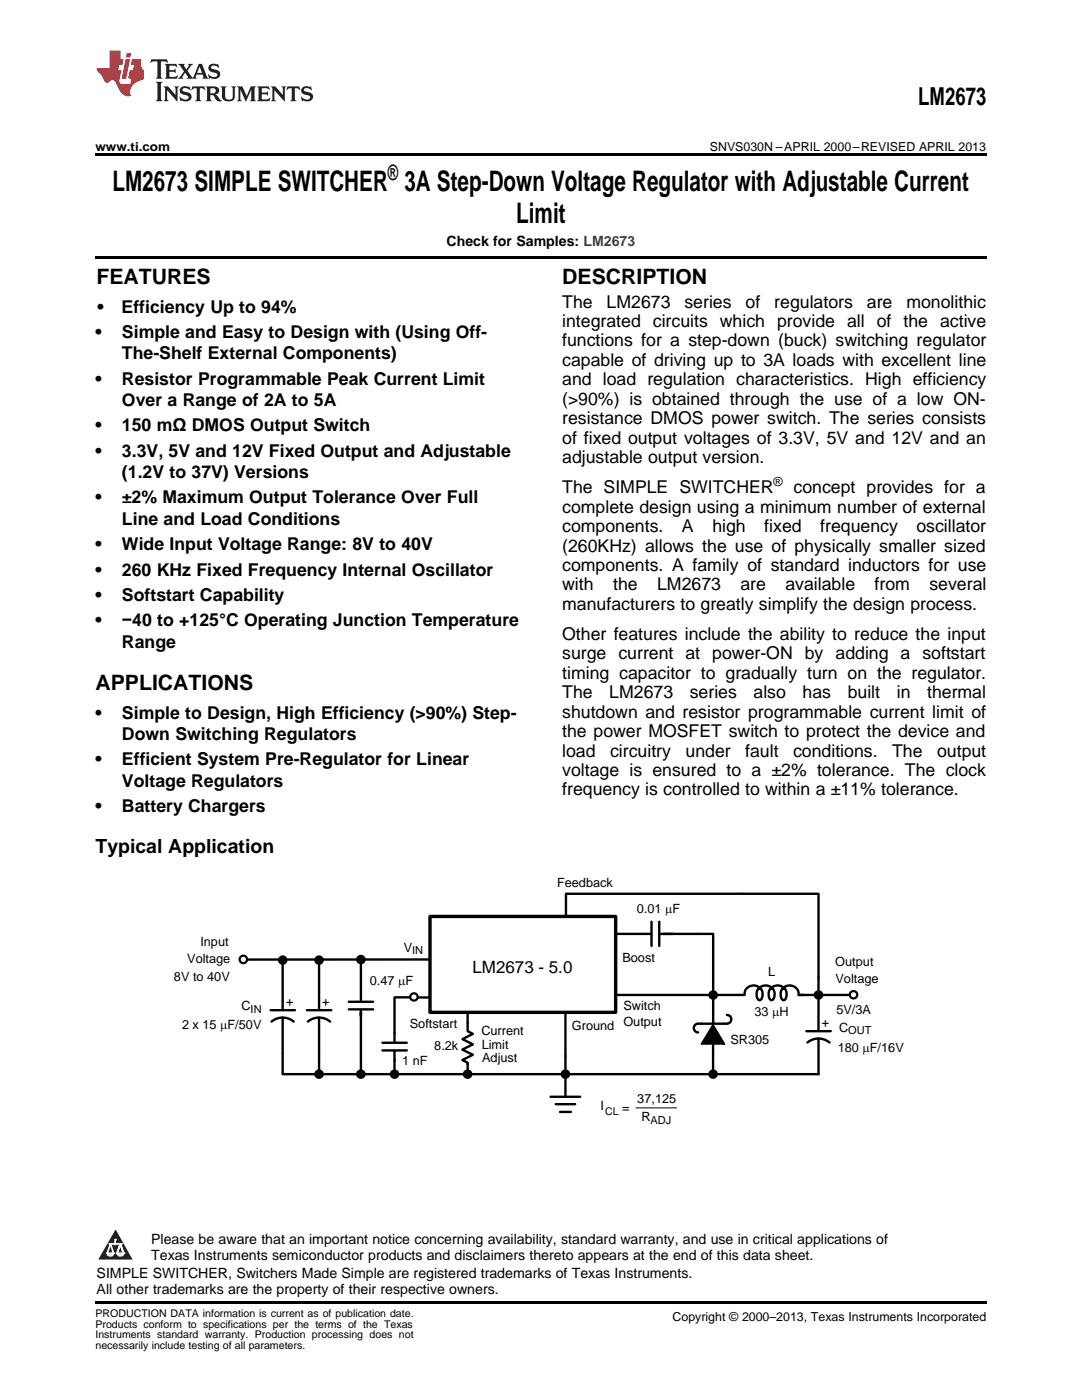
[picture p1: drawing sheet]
<svg xmlns="http://www.w3.org/2000/svg" width="216mm" height="279mm" viewBox="0 0 216 279" stroke-linecap="round" stroke-linejoin="round" font-family="sans-serif">
<defs><g id="words">
<g font-size="5.6">
<text x="22.4" y="38.1">LM2673 SIMPLE SWITCHER 3A Step-Down Voltage Regulator with Adjustable Current</text>
<text x="103" y="44.4">Limit</text>
</g>
<text font-size="4.9" x="183.2" y="21">LM2673</text>
<g font-size="4.2">
<text x="77.4" y="35.8">®</text>
<text x="19.2" y="56.7">FEATURES</text>
<text x="112.2" y="56.7">DESCRIPTION</text>
<text x="19" y="137.7">APPLICATIONS</text>
</g>
<text font-size="3.9" x="19" y="170.2">Typical Application</text>
<g font-size="3.5">
<text x="19.4" y="62.4">•</text>
<text x="24.3" y="62.4">Efficiency Up to 94%</text>
<text x="112.2" y="61.4">The</text>
<text x="112.2" y="65.3">integrated circuits which provide all of the active</text>
<text x="121" y="61.4">LM2673</text>
<text x="136.6" y="61.4">series</text>
<text x="148.8" y="61.4">of</text>
<text x="154.5" y="61.4">regulators</text>
<text x="173" y="61.4">are</text>
<text x="180.9" y="61.4">monolithic</text>
<text x="19" y="67.5">•</text>
<text x="24.3" y="67.5">Simple and Easy to Design with (Using Off-</text>
<text x="24.3" y="71.7">The-Shelf External Components)</text>
<text x="112.2" y="69.1">functions for a step-down (buck) switching regulator</text>
<text x="19" y="76.8">•</text>
<text x="24.3" y="76.8">Resistor Programmable Peak Current Limit</text>
<text x="112.2" y="73">capable of driving up to 3A loads with excellent line</text>
<text x="112.2" y="76.9">and load regulation characteristics. High efficiency</text>
<text x="24.3" y="81">Over a Range of 2A to 5A</text>
<text x="112.2" y="80.8">(&gt;90%) is obtained through the use of a low ON-</text>
<text x="19" y="86.1">•</text>
<text x="24.3" y="86.1">150 mΩ DMOS Output Switch</text>
<text x="112.2" y="84.7">resistance DMOS power switch. The series consists</text>
<text x="112.2" y="88.5">of fixed output voltages of 3.3V, 5V and 12V and an</text>
<text x="19" y="91.2">•</text>
<text x="24.3" y="91.2">3.3V, 5V and 12V Fixed Output and Adjustable</text>
<text x="24.3" y="95.4">(1.2V to 37V) Versions</text>
<text x="112.2" y="92.4">adjustable output version.</text>
<text x="19" y="100.5">•</text>
<text x="24.3" y="100.5">±2% Maximum Output Tolerance Over Full</text>
<text x="112.2" y="98.4">The SIMPLE SWITCHER</text>
<text x="158.4" y="98.4">concept provides for a</text>
<text x="24.3" y="104.7">Line and Load Conditions</text>
<text x="112.2" y="102.3">complete design using a minimum number of external</text>
<text x="112.2" y="106.2">components.</text>
<text x="136.1" y="106.2">A</text>
<text x="142.1" y="106.2">high</text>
<text x="152.5" y="106.2">fixed</text>
<text x="163.7" y="106.2">frequency</text>
<text x="182.9" y="106.2">oscillator</text>
<text x="19" y="109.8">•</text>
<text x="24.3" y="109.8">Wide Input Voltage Range: 8V to 40V</text>
<text x="112.2" y="110.1">(260KHz) allows the use of physically smaller sized</text>
<text x="112.2" y="113.9">components. A family of standard inductors for use</text>
<text x="19" y="114.9">•</text>
<text x="19" y="119.9">•</text>
<text x="24.3" y="114.9">260 KHz Fixed Frequency Internal Oscillator</text>
<text x="24.3" y="119.9">Softstart Capability</text>
<text x="112.2" y="117.8">with</text>
<text x="122.3" y="117.8">the</text>
<text x="131.1" y="117.8">LM2673</text>
<text x="147.7" y="117.8">are</text>
<text x="156.7" y="117.8">available</text>
<text x="174.5" y="117.8">from</text>
<text x="185.5" y="117.8">several</text>
<text x="19" y="125">•</text>
<text x="24.3" y="125">−40 to +125°C Operating Junction Temperature</text>
<text x="112.2" y="121.7">manufacturers to greatly simplify the design process.</text>
<text x="24.3" y="129.3">Range</text>
<text x="112.2" y="127.7">Other features include the ability to reduce the input</text>
<text x="112.2" y="131.6">surge current at power-ON by adding a softstart</text>
<text x="112.2" y="135.5">timing capacitor to gradually turn on the regulator.</text>
<text x="19" y="143.4">•</text>
<text x="24.3" y="143.4">Simple to Design, High Efficiency (&gt;90%) Step-</text>
<text x="112.2" y="139.3">The</text>
<text x="112.2" y="143.2">shutdown and resistor programmable current limit of</text>
<text x="121.6" y="139.3">LM2673</text>
<text x="137.6" y="139.3">series</text>
<text x="150.4" y="139.3">also</text>
<text x="160.2" y="139.3">has</text>
<text x="169.2" y="139.3">built</text>
<text x="178.9" y="139.3">in</text>
<text x="185" y="139.3">thermal</text>
<text x="24.3" y="147.7">Down Switching Regulators</text>
<text x="112.2" y="147.1">the power MOSFET switch to protect the device and</text>
<text x="19" y="152.8">•</text>
<text x="24.3" y="152.8">Efficient System Pre-Regulator for Linear</text>
<text x="112.2" y="151">load</text>
<text x="112.2" y="154.9">voltage is ensured to a ±2% tolerance. The clock</text>
<text x="121.7" y="151">circuitry</text>
<text x="136.8" y="151">under</text>
<text x="148.7" y="151">fault</text>
<text x="158.3" y="151">conditions.</text>
<text x="178" y="151">The</text>
<text x="187" y="151">output</text>
<text x="24.3" y="157">Voltage Regulators</text>
<text x="112.2" y="158.8">frequency is controlled to within a ±11% tolerance.</text>
<text x="19" y="162.1">•</text>
<text x="24.3" y="162.1">Battery Chargers</text>
</g>
<text font-size="3.4" x="94.3" y="194.1">LM2673 - 5.0</text>
<g font-size="2.8">
<text x="89.1" y="49">Check for Samples: LM2673</text>
<text x="30.2" y="248.4">Please be aware that an important notice concerning availability, standard warranty, and use in critical applications of</text>
<text x="30.2" y="251.5">Texas Instruments semiconductor products and disclaimers thereto appears at the end of this data sheet.</text>
<text x="19.3" y="255.1">SIMPLE SWITCHER, Switchers Made Simple are registered trademarks of Texas Instruments.</text>
<text x="19.3" y="258.2">All other trademarks are the property of their respective owners.</text>
</g>
<g font-size="2.5">
<text x="19" y="30.1">www.ti.com</text>
<text x="141.6" y="30.1">SNVS030N –APRIL 2000–REVISED APRIL 2013</text>
<text x="154.4" y="97">®</text>
<text x="111.2" y="177">Feedback</text>
<text x="127.1" y="182.2">0.01 PF</text>
<text x="40" y="188.8">Input</text>
<text x="80.6" y="189.9">V</text>
<text x="124.2" y="192">Boost</text>
<text x="34.7" y="195.8">8V to 40V</text>
<text x="37.4" y="192.3">Voltage</text>
<text x="73.8" y="196.5">0.47 PF</text>
<text x="153.3" y="194.8">L</text>
<text x="166.7" y="192.8">Output</text>
<text x="166.7" y="196.3">Voltage</text>
<text x="48.2" y="201.6">C</text>
<text x="57.1" y="200.7">+</text>
<text x="64.3" y="200.7">+</text>
<text x="124.4" y="201.5">Switch</text>
<text x="150.5" y="202.8">33 PH</text>
<text x="166.9" y="202.3">5V/3A</text>
<text x="36.3" y="205.3">2 x 15 PF/50V</text>
<text x="81.8" y="205.1">Softstart</text>
<text x="86.7" y="209.5">8.2k</text>
<text x="96" y="206.5">Current</text>
<text x="96.1" y="209.3">Limit</text>
<text x="114.1" y="205.5">Ground</text>
<text x="124.4" y="204.9">Output</text>
<text x="145.7" y="208.3">SR305</text>
<text x="164" y="204.9">+</text>
<text x="167.2" y="210">180 PF/16V</text>
<text x="167.4" y="205.9">C</text>
<text x="80.2" y="212.5">1 nF</text>
<text x="96.2" y="211.9">Adjust</text>
<text x="119.8" y="221.5">I</text>
<text x="124.1" y="222">=</text>
<text x="127.2" y="220.1">37,125</text>
<text x="128" y="223.8">R</text>
<text x="134.2" y="263.6">Copyright © 2000–2013, Texas Instruments Incorporated</text>
</g>
<g font-size="2.2">
<text x="82.2" y="190.4">IN</text>
<text x="50" y="202.1">IN</text>
<text x="169.3" y="206.4">OUT</text>
<text x="129.8" y="224.3">ADJ</text>
</g>
<g font-size="2.1">
<text x="120.8" y="222.5">CL</text>
<text x="19" y="262.9">PRODUCTION DATA information is current as of publication date.</text>
<text x="19" y="265">Products conform to specifications per the terms of the Texas</text>
<text x="19" y="267.1">Instruments standard warranty. Production processing does not</text>
<text x="19" y="269.2">necessarily include testing of all parameters.</text>
</g>
<g font-size=".4" fill="#fff">
<text x="19" y="56.5">1</text>
<text x="19" y="255.1">2</text>
<text x="19" y="258.2">3</text>
</g>
</g></defs>
<path d="M19 259.7h177.8v.5h-177.8z" fill="#000"/>
<path d="M23.1 245.4l3.4 6h-6.9z" fill="#231f20"/>
<path d="M21.4 250.1h1.2l-.3 .5h-.3a.55 .55 0 0 1-.6-.5z" fill-rule="evenodd" fill="#fff"/>
<path d="M21.4 250.1h1.2l-.3 .5h-.3a.55 .55 0 0 1-.6-.5z" fill="none" stroke="#231f20" stroke-width=".34"/>
<path d="M21.4 250.1l1.2 .1-.3 .4h-.5z" fill="none" stroke="#fff" stroke-width=".34"/>
<path d="M23 248.3h.1" fill="none" stroke="#fff" stroke-width=".34"/>
<path d="M23 247.4v.9z" fill="#fff"/>
<path d="M23 247.4v.9z" fill="none" stroke="#fff" stroke-width=".34"/>
<circle cx="23" cy="247.4" r=".17" fill="#fff"/>
<path d="M21.9 248.2h.1" fill="none" stroke="#fff" stroke-width=".34"/>
<path d="M21.9 248.2h2.3z" fill="#fff"/>
<path d="M21.9 248.2h2.3z" fill="none" stroke="#fff" stroke-width=".34"/>
<circle cx="24.2" cy="248.2" r=".17" fill="#fff"/>
<path d="M23.3 250.1h.1" fill="none" stroke="#fff" stroke-width=".34"/>
<path d="M24 248.2l-.7 1.9z" fill="#fff"/>
<path d="M24 248.2l-.7 1.9z" fill="none" stroke="#fff" stroke-width=".34"/>
<path d="M24 248.2l.7 1.9z" fill="#fff"/>
<path d="M24 248.2l.7 1.9z" fill="none" stroke="#fff" stroke-width=".34"/>
<path d="M24.6 250.1h.1" fill="none" stroke="#fff" stroke-width=".34"/>
<circle cx="21.4" cy="250.1" r=".17" fill="#fff"/>
<path d="M22.1 248.2l-.7 1.9z" fill="#fff"/>
<path d="M22.1 248.2l-.7 1.9z" fill="none" stroke="#fff" stroke-width=".34"/>
<path d="M22.1 248.2l.5 1.9z" fill="#fff"/>
<path d="M22.1 248.2l.5 1.9z" fill="none" stroke="#fff" stroke-width=".34"/>
<circle cx="22.6" cy="250.1" r=".17" fill="#fff"/>
<path d="M23.4 250.1h1.3a.65 .65 0 0 1-.7 .5 .65 .65 0 0 1-.6-.5z" fill-rule="evenodd" fill="#fff"/>
<path d="M23.4 250.1h1.3a.65 .65 0 0 1-.7 .5 .65 .65 0 0 1-.6-.5z" fill="none" stroke="#231f20" stroke-width=".34"/>
<path d="M23.4 250.1h1.3l-.4 .5h-.6z" fill="none" stroke="#fff" stroke-width=".34"/>
<path d="M23.3 250.1h.1" fill="none" stroke="#fff" stroke-width=".34"/>
<circle cx="24.7" cy="250.1" r=".17" fill="#fff"/>
<path d="M126.9 221.1h8.1" fill="none" stroke="#000" stroke-width=".2"/>
<g fill="none" stroke="#000" stroke-width=".47">
<path d="M56.4 191.6v9.9M63.7 191.6v9.9M69.6 199.9h4.9M72 191.5v8.3M81.7 199h-3v9M83.6 199.1h2.1M85.8 191.5h-36.4M112.9 182.9v-4.5h50.4v27.3M122.8 186.4h7.1M122.8 198.6h25.8M130 183.9v4.9M131.5 183.9v4.9"/>
<path d="M131.7 186.4h10.6v17.8M148.8 197.5l-.2 .8M148.9 197.3l.6-.4 .7-.2 .8 .1 .8 .5M151.3 197.4a.52 .52 0 0 1 .6 0 .52 .52 0 0 1 .2 .5 1.25 1.25 0 0 1-.6 1.7l-.3-.3-.2-.6v-.8zM151.3 197.3l.7-.4 .6-.2 .9 .1 .7 .5M153.7 197.4a.52 .52 0 0 1 .6 0 .52 .52 0 0 1 .2 .5v1.2a.5 .5 0 0 1-.5 .5 .5 .5 0 0 1-.5-.5l-.1-1zM153.7 197.3l.6-.4 .7-.2 .9 .1 .7 .5M156.1 197.4a.51 .51 0 0 1 .6 0 .51 .51 0 0 1 .2 .5 1.24 1.24 0 0 1-.6 1.7 1.7 1.7 0 0 1-.2-2.2zM156.2 197.3l.6-.5 .6-.1 .9 .1 .7 .5M159.1 197.5l.3 .8M159.4 198.6h10.2M54 201.6h4.9"/>
<path d="M54.2 203.9l.9-.6 1-.2 1.3 .1 1.2 .7M56.4 203.1v11.3h7.3M61.2 201.6h4.9M61.4 203.9l.9-.6 1.1-.2 1.2 .1 1.3 .7M63.7 203.1v11.3h8.3M69.6 201.4h4.9M72 202v12.4h91.3v-7.2M72 201.6v1.2M76.3 208.1h4.9M76.3 209.6h4.9M78.7 209.8v4.6M93.3 202v3.8l1.1 .5-2.1 1.1 2.1 1-2.1 1.1 2.1 1-2.1 1.1 1 .5v2.3"/>
<path d="M109.9 218.9h5.9M112.8 202v16.9M142.3 204.9l1.8 3.2h-3.7zM142.3 205.4l1.4 2.4h-2.8zM142.3 205.9l.9 1.6h-1.8zM142.3 206.4l.5 .8h-.9zM142.3 206.8v7.5M145 202.6a.87 .87 0 0 1 .9 .8 .87 .87 0 0 1-.9 .9h-5.7a.87 .87 0 0 0-.9 .9 .87 .87 0 0 0 .9 .8M160.9 205.8h4.9M161.1 208.1l1-.6 1.1-.2 1.4 .2 .9 .6M110.9 220.4h3.9M111.8 221.9h2.1"/>
</g>
<g fill="#000">
<circle cx="56.4" cy="191.6" r=".95"/>
<circle cx="63.7" cy="191.6" r=".95"/>
<circle cx="72" cy="191.5" r=".95"/>
<circle cx="142.3" cy="198.6" r=".95"/>
<circle cx="163.3" cy="198.6" r=".95"/>
<circle cx="63.7" cy="214.4" r=".95"/>
<circle cx="72" cy="214.4" r=".95"/>
<circle cx="78.7" cy="214.4" r=".95"/>
<circle cx="93.3" cy="214.4" r=".95"/>
<circle cx="112.8" cy="214.4" r=".95"/>
<circle cx="142.3" cy="214.4" r=".95"/>
</g>
<path d="M85.8 182.9h37v19.1h-37z" fill="none" stroke="#000" stroke-width=".67"/>
<path d="M142.3 204.5l2.3 3.8h-4.7z" fill="none" stroke="#000" stroke-width=".31"/>
<g fill="none" stroke="#000" stroke-width=".44">
<circle cx="48.6" cy="191.5" r=".75"/>
<circle cx="82.6" cy="199" r=".74"/>
<circle cx="170.3" cy="198.5" r=".74"/>
</g>
<path d="M19 30.6h177.8v.5h-177.8zM19 51h177.8v.6h-177.8z" fill="#000"/>
<path d="M30.2 11.8l-.2 .8a1.31 1.31 0 0 1 1.4-.3v2.9l-.3 .5h1.3l-.3-.5v-2.7l.3-.3a1.09 1.09 0 0 1 1.1 .4l-.2-.8zM32.9 12.8l.3 .4v2l-.3 .5h2.4l.2-.7a1.48 1.48 0 0 1-1.7 .3v-1l1 .1 .2 .2v-.9l-.2 .3h-1v-.7l.2-.2a1.73 1.73 0 0 1 1.4 .3l-.2-.6zM35.5 12.8l1.2 1.4-.7 1-.5 .5h1.1l-.2-.3 .5-.9 .6 .9-.2 .3h2l-.3-.3 .2-.5h1.2l.2 .5-.2 .3h1.2l-.3-.4-1-2.5h-.6l-1.3 2.7-1-1.4 1.1-1.3h-1l.2 .2-.5 .9-.5-.9 .2-.2zM39.8 13.3l.5 1.3h-1zM41.9 12.9a.83 .83 0 0 0-.3 1 .83 .83 0 0 0 .8 .5l.8 .2 .2 .3a1 1 0 0 1-1 .5 1 1 0 0 1-.8-.6l.1 .9 .2-.1a1.65 1.65 0 0 0 2-.5 .89 .89 0 0 0-.8-1.2l-.8-.2-.2-.3a.91 .91 0 0 1 1.6 .2l-.2-.8h-.4a1.34 1.34 0 0 0-1.2 .1zM31.1 16.3l.3 .5v2.9l-.3 .5h1.3l-.3-.5v-2.9l.3-.5zM32.7 17.2l.2 .5v2l-.2 .5h.9l-.3-.5 .1-1.7 2 2.2v-2.5l.3-.5h-.9l.2 .3v1.4l-1.5-1.7zM36.2 17.4a.83 .83 0 0 0-.3 .9 .83 .83 0 0 0 .8 .6l.8 .2 .2 .3a1 1 0 0 1-1 .5 1 1 0 0 1-.8-.6l.1 .9 .2-.1a1.66 1.66 0 0 0 2-.5 .89 .89 0 0 0-.9-1.2l-.7-.2-.2-.3a.91 .91 0 0 1 1.6 .2l-.2-.9-.4 .1a1.36 1.36 0 0 0-1.2 .1zM38.4 17.2l-.2 .9a.61 .61 0 0 1 1.1-.3v1.9l-.4 .5h1.3l-.3-.5v-1.9l.2-.2a.81 .81 0 0 1 .8 .5l-.1-.9zM41 17.2l.3 .5v2l-.3 .5h1.3l-.3-.3v-.9a.72 .72 0 0 1 .9 .6 .85 .85 0 0 0 1.4 .5l-.5-.3-.5-.7-.3-.3a.78 .78 0 0 0 .7-.7 .78 .78 0 0 0-.7-.8zM42 17.7l.2-.1a.6 .6 0 0 1 .7 .1 .6 .6 0 0 1 .1 .7l-.2 .2h-.8zM44 17.2l.3 .3a3.4 3.4 0 0 0 .3 2.4 1.57 1.57 0 0 0 2.2-.3l.1-2.1 .2-.3h-1l.3 .5v1.5a.76 .76 0 0 1-.7 .7 .76 .76 0 0 1-.8-.7v-1.5l.3-.5zM47.3 17.2l.3 .5v2l-.3 .5h.9l-.2-.5v-1.8l1 2.3 1.1-2.3v1.8l-.2 .5h1.2l-.3-.5v-2l.3-.5h-1.1l-.8 2-.8-2zM51.3 17.2l.3 .5v2l-.3 .5h2.4l.2-.7a1.49 1.49 0 0 1-1.6 .3l-.1-1h1l.3 .3v-.9l-.3 .3h-1v-.7l.3-.2a1.73 1.73 0 0 1 1.4 .3l-.3-.7zM54.1 17.2l.3 .5v2l-.3 .5h1l-.4-.5 .1-1.7 2 2.2v-2.5l.3-.5h-.9l.2 .3v1.4l-1.5-1.7zM57.4 17.2l-.2 .9a.8 .8 0 0 1 1-.5v2.1l-.3 .5h1.3l-.4-.5v-1.9l.2-.2a.81 .81 0 0 1 .9 .5l-.2-.9zM60.4 17.4a.83 .83 0 0 0-.3 .9 .83 .83 0 0 0 .8 .6l.8 .2 .2 .3a1 1 0 0 1-1 .5 1 1 0 0 1-.8-.6l.2 .9 .1-.1a1.66 1.66 0 0 0 2-.5 .89 .89 0 0 0-.8-1.2l-.8-.2-.2-.3a.91 .91 0 0 1 1.6 .2l-.2-.9-.3 .1a1.35 1.35 0 0 0-1.3 .1z" fill="#231f20"/>
<path d="M21.9 10.1v3.5h-2.6a2.13 2.13 0 0 0 .9 1.4l.4 .6a.94 .94 0 0 0 1.1 .9 .75 .75 0 0 1 .6-.5 .75 .75 0 0 1 .7 .4l.5 1a2.1 2.1 0 0 0 2.6 1.7 2.2 2.2 0 0 1 1.7-3l.9-.3v-1.8a1.16 1.16 0 0 1-.5-1v-1.2h-1.9l-.2 1.2h.7l-.3 1h-.6l-.3 1.3v.3l.6 .1-.2 1.1h-.9a.93 .93 0 0 1-1.3-.8l.4-2h-.6l.2-1h.6l.3-1.2h-.6v-1.7zM25.1 11.8l-.8 3.9h.9l.7-3.9zM25.3 10.6l-.2 .9h.9l.2-.9z" fill="#ee1d23"/>
<use href="#words"/>
</svg>
